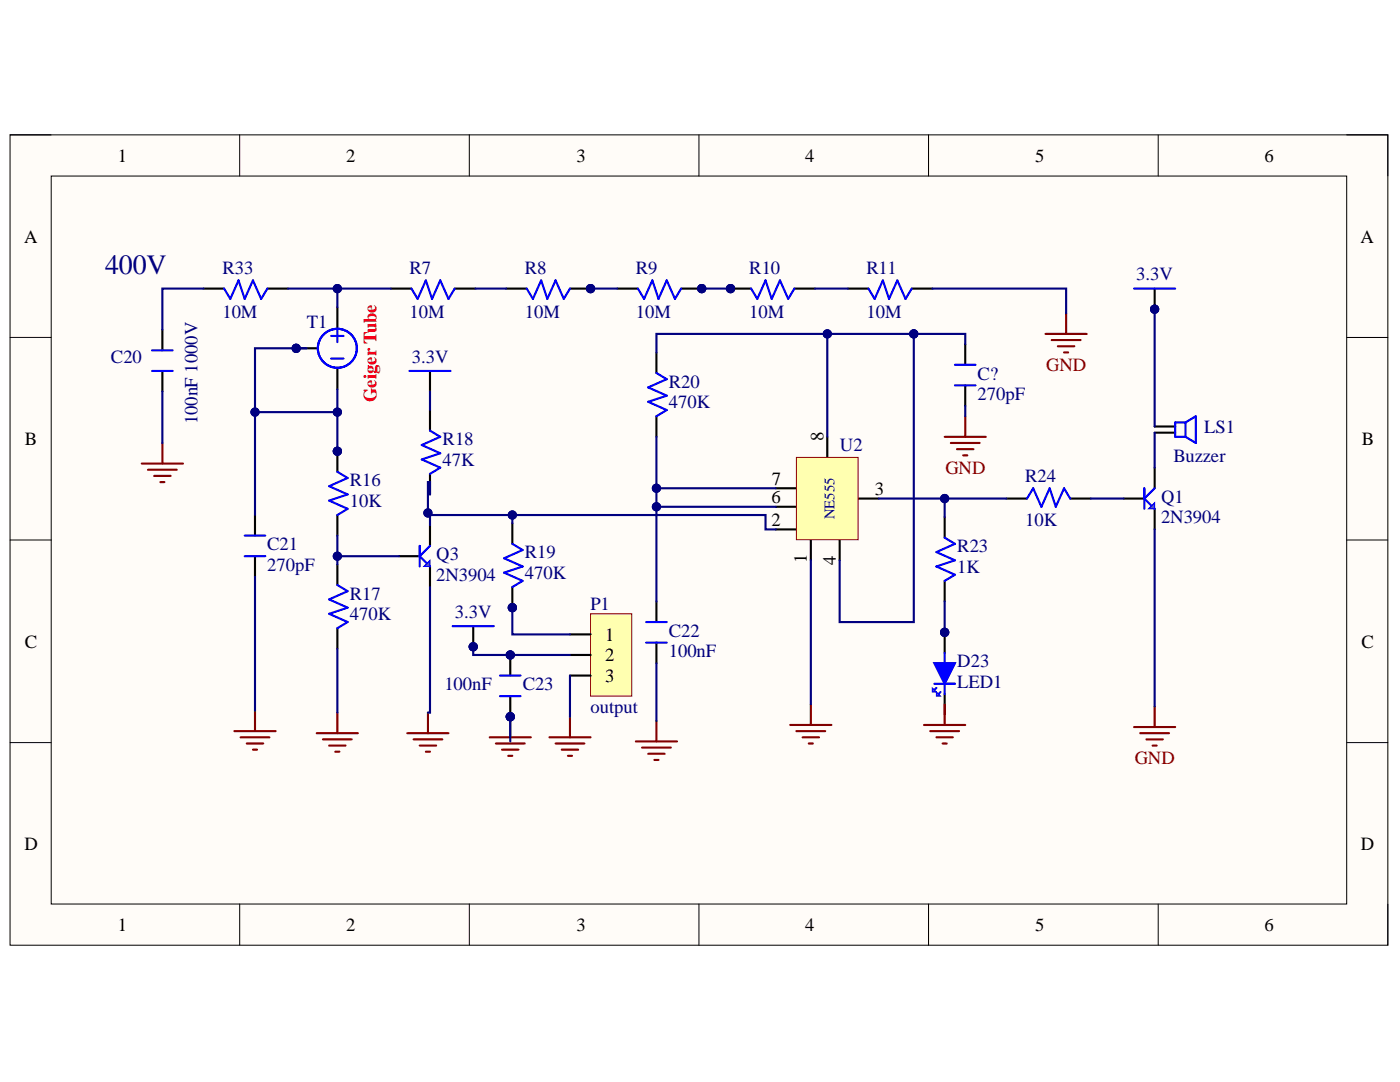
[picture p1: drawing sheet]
<svg xmlns="http://www.w3.org/2000/svg" width="279mm" height="216mm" viewBox="0 0 279 216" stroke-linecap="round" stroke-linejoin="round" font-family="sans-serif">
<defs><g id="words">
<text font-size="5.6" fill="#000080" x="21" y="54.8">400V</text>
<g font-size="3.7">
<text x="23.5" y="32.3">1</text>
<text x="69.1" y="32.3">2</text>
<text x="115.1" y="32.3">3</text>
<text x="160.7" y="32.3">4</text>
<text x="206.6" y="32.3">5</text>
<text x="252.3" y="32.3">6</text>
<text x="4.8" y="48.4">A</text>
<text x="271.5" y="48.4">A</text>
<text x="5" y="88.8">B</text>
<text x="164.3" y="88" transform="rotate(-90 164.3 88)">8</text>
<text x="271.8" y="88.8">B</text>
<text x="166.4" y="95.8" transform="rotate(-90 166.4 95.8)">8</text>
<text x="153.9" y="100.3">6</text>
<text x="154" y="96.7">7</text>
<text x="174.6" y="98.7">3</text>
<text x="153.9" y="104.9">2</text>
<text x="168.8" y="104.8" transform="rotate(-90 168.8 104.8)">4</text>
<text x="161" y="112.4" transform="rotate(-90 161 112.4)">1</text>
<text x="166.8" y="112.7" transform="rotate(-90 166.8 112.7)">4</text>
<text x="5" y="129.2">C</text>
<text x="120.8" y="127.9">1</text>
<text x="120.8" y="131.9">2</text>
<text x="271.7" y="129.2">C</text>
<text x="120.8" y="136.1">3</text>
<text x="4.9" y="169.7">D</text>
<text x="271.6" y="169.7">D</text>
<text x="23.5" y="185.8">1</text>
<text x="69.1" y="185.8">2</text>
<text x="115.1" y="185.8">3</text>
<text x="160.7" y="185.8">4</text>
<text x="206.6" y="185.8">5</text>
<text x="252.3" y="185.8">6</text>
</g>
<g font-size="3.7" fill="#000080">
<text x="44.4" y="54.8">R33</text>
<text x="81.7" y="54.8">R7</text>
<text x="104.7" y="54.8">R8</text>
<text x="126.9" y="54.8">R9</text>
<text x="149.5" y="54.8">R10</text>
<text x="173" y="54.8">R11</text>
<text x="226.7" y="55.9">3.3V</text>
<text x="44.4" y="63.4">10M</text>
<text x="61.2" y="65.4">T1</text>
<text x="81.7" y="63.4">10M</text>
<text x="104.7" y="63.4">10M</text>
<text x="126.9" y="63.4">10M</text>
<text x="149.5" y="63.4">10M</text>
<text x="173" y="63.4">10M</text>
<text x="22.1" y="72.4">C20</text>
<text x="82.2" y="72.4">3.3V</text>
<text x="133.5" y="77.3">R20</text>
<text x="195.1" y="75.7">C?</text>
<text x="133.5" y="81.5">470K</text>
<text x="195.1" y="79.8">270pF</text>
<text x="39.4" y="84.7" transform="rotate(-90 39.4 84.7)">100nF 1000V</text>
<text x="88.3" y="88.8">R18</text>
<text x="240.3" y="86.4">LS1</text>
<text x="88.3" y="93">47K</text>
<text x="167.6" y="90.1">U2</text>
<text x="234.2" y="92.1">Buzzer</text>
<text x="69.8" y="97">R16</text>
<text x="69.8" y="101.2">10K</text>
<text x="204.6" y="96.3">R24</text>
<text x="231.7" y="100.3">Q1</text>
<text x="204.6" y="104.9">10K</text>
<text x="231.7" y="104.5">2N3904</text>
<text x="53.3" y="109.8">C21</text>
<text x="53.3" y="113.9">270pF</text>
<text x="87.1" y="111.8">Q3</text>
<text x="104.7" y="111.4">R19</text>
<text x="191.1" y="110.2">R23</text>
<text x="69.8" y="119.7">R17</text>
<text x="87.1" y="116">2N3904</text>
<text x="104.7" y="115.5">470K</text>
<text x="191.1" y="114.3">1K</text>
<text x="69.8" y="123.7">470K</text>
<text x="90.8" y="123.3">3.3V</text>
<text x="117.8" y="121.7">P1</text>
<text x="133.5" y="127">C22</text>
<text x="133.5" y="131.2">100nF</text>
<text x="88.7" y="137.7">100nF</text>
<text x="104.3" y="137.7">C23</text>
<text x="191.1" y="133.2">D23</text>
<text x="191.1" y="137.3">LED1</text>
<text x="117.8" y="142.2">output</text>
</g>
<g font-size="3.7" fill="#800000">
<text x="208.8" y="74">GND</text>
<text x="188.7" y="94.6">GND</text>
<text x="226.5" y="152.5">GND</text>
</g>
<text font-size="3.7" fill="#f00" x="75.2" y="80.2" transform="rotate(-90 75.2 80.2)">Geiger Tube</text>
<text font-size="3" fill="#000080" x="166.5" y="103.6" transform="rotate(-90 166.5 103.6)">NE555</text>
</g></defs>
<path d="M2 26.9h275v161.7h-275z" fill-rule="evenodd" fill="#fffcf8"/>
<path d="M2 26.9h275v161.7h-275z" fill="none" stroke="#000" stroke-width=".2"/>
<path d="M10.2 35.1h258.6v145.3h-258.6z" fill-rule="evenodd" fill="#fffcf8"/>
<g fill="none" stroke="#000" stroke-width=".2">
<path d="M2 26.9h8.2M10.2 35.1h258.6v145.3h-258.6zM47.8 26.9v8.2M93.7 26.9v8.2M139.5 26.9v8.2M185.3 26.9v8.2M231.1 26.9v8.2M268.8 26.9h8.2v8.2M2 67.3h8.2M268.8 67.3h8.2M2 107.8h8.2M268.8 107.8h8.2"/>
<path d="M2 148.2h8.2M268.8 148.2h8.2M47.8 180.4v8.2M93.7 180.4v8.2M139.5 180.4v8.2M185.3 180.4v8.2M231.1 180.4v8.2M277 180.4v8.2"/>
</g>
<path d="M40.6 57.6h4.1M53.4 57.6h4.1M32.4 65.8v4.1M32.4 74v4.1" fill="none" stroke="#000" stroke-width=".42"/>
<path d="M44.7 57.6l1.3 2 1.6-3.7 1.2 3.7 1.7-3.7 1.6 3.7 1.3-2M30.3 74h4.2M30.3 69.9h4.2" fill="none" stroke="#00f" stroke-width=".42"/>
<circle cx="67.3" cy="90" r=".82" fill="#000080"/>
<circle cx="67.3" cy="90" r=".82" fill="none" stroke="#000080" stroke-width=".2"/>
<path d="M67.3 90v4.1" fill="none" stroke="#000" stroke-width=".42"/>
<circle cx="67.3" cy="90" r=".82" fill="#000080"/>
<circle cx="67.3" cy="90" r=".82" fill="none" stroke="#000080" stroke-width=".2"/>
<path d="M50.9 102.8v4.1M50.9 111v4.1M67.3 102.8v4.1M67.3 112.6v4.1M79.6 111h4.2M85.8 104.8v4.1M85.8 113v4.1M67.3 125.4v4.1" fill="none" stroke="#000" stroke-width=".42"/>
<path d="M67.3 94.1l2.1 1.3-3.7 1.6 3.7 1.7-3.7 1.2 3.7 1.6-2.1 1.3M48.8 111h4.1M48.8 106.9h4.1M67.3 116.7l2.1 1.3-3.7 1.6 3.7 1.6-3.7 1.3 3.7 1.6-2.1 1.3M83.8 108.9v4.1M85.8 108.9l-2 2.1 2 2" fill="none" stroke="#00f" stroke-width=".42"/>
<path d="M84.6 113l1.2-1.2v1.2z" fill="#90f"/>
<path d="M84.6 113l1.2-1.2v1.2z" fill="none" stroke="#00f" stroke-width=".2"/>
<path d="M85.8 81.8v4.1M85.8 94.6v4.1" fill="none" stroke="#000" stroke-width=".42"/>
<path d="M85.8 85.9l2.1 1.3-3.7 1.6 3.7 1.6-3.7 1.3 3.7 1.6-2.1 1.3" fill="none" stroke="#00f" stroke-width=".42"/>
<g fill="none" stroke="#800000" stroke-width=".42">
<path d="M28.3 92.5h8.2M29.5 93.7h5.8M30.8 95h3.2M32 96.2h.8M32.4 88.4v4.1M46.8 145.9h8.2M48 147.1h5.8M49.2 148.4h3.3M50.5 149.6h.8M50.9 141.8v4.1M63.2 146.3h8.2M64.4 147.5h5.8"/>
<path d="M65.7 148.8h3.3M66.9 150h.8M67.3 142.2v4.1M81.3 146.3h8.2M82.5 147.5h5.8M83.8 148.8h3.2M85 150h.8M85.4 142.2v4.1"/>
</g>
<circle cx="102.2" cy="121.2" r=".82" fill="#000080"/>
<circle cx="102.2" cy="121.2" r=".82" fill="none" stroke="#000080" stroke-width=".2"/>
<path d="M102.2 104.4v4.1M102.2 117.1v4.1" fill="none" stroke="#000" stroke-width=".42"/>
<circle cx="102.2" cy="121.2" r=".82" fill="#000080"/>
<circle cx="102.2" cy="121.2" r=".82" fill="none" stroke="#000080" stroke-width=".2"/>
<path d="M131 74.4l2.1 1.3-3.7 1.6 3.7 1.6-3.7 1.3 3.7 1.6-2.1 1.3M102.2 108.5l2.1 1.2-3.7 1.7 3.7 1.6-3.7 1.3 3.7 1.6-2.1 1.2M128.9 128.2h4.2M128.9 124.1h4.2" fill="none" stroke="#00f" stroke-width=".42"/>
<path d="M131 70.3v4.1M131 83.1v4.1M154.8 97.4h4.1M165.1 87.2v4.1M171.3 99.5h4.1M154.8 105.6h4.1M154.8 101.1h4.1M161.8 107.7v4.1M167.6 107.7v4.1M131 120v4.1M131 128.2v4.1" fill="none" stroke="#000" stroke-width=".42"/>
<path d="M158.9 91.3h12.4v16.4h-12.4z" fill-rule="evenodd" fill="#ffffb0"/>
<path d="M158.9 91.3h12.4v16.4h-12.4z" fill="none" stroke="#800000" stroke-width=".2"/>
<path d="M192.6 68.7v4.1M192.6 76.9v4.1M188.5 103.2v4.1M188.5 115.9v4.1" fill="none" stroke="#000" stroke-width=".42"/>
<path d="M190.6 76.9h4.1M190.6 72.8h4.1M188.5 107.3l2.1 1.2-3.7 1.7 3.7 1.6-3.7 1.2 3.7 1.7-2.1 1.2" fill="none" stroke="#00f" stroke-width=".42"/>
<g fill="none" stroke="#800000" stroke-width=".42">
<path d="M188.5 87.2h8.2M189.8 88.4h5.7M191 89.6h3.3M192.2 90.9h.8M192.6 83.1v4.1M126.9 147.9h8.2M128.1 149.2h5.8M129.4 150.4h3.2M130.6 151.6h.8M131 143.8v4.1M157.7 144.7h8.2M158.9 145.9h5.8"/>
<path d="M160.2 147.1h3.3M161.4 148.4h.8M161.8 140.6v4.1"/>
</g>
<circle cx="188.5" cy="126.2" r=".82" fill="#000080"/>
<circle cx="188.5" cy="126.2" r=".82" fill="none" stroke="#000080" stroke-width=".2"/>
<path d="M188.5 126.2v4.1M188.5 138.5v4.1" fill="none" stroke="#000" stroke-width=".42"/>
<circle cx="188.5" cy="126.2" r=".82" fill="#000080"/>
<circle cx="188.5" cy="126.2" r=".82" fill="none" stroke="#000080" stroke-width=".2"/>
<path d="M188.5 130.3v2" fill="none" stroke="#00f" stroke-width=".42"/>
<path d="M186.5 132.3h4.1l-2.1 4.1z" fill="#00f"/>
<path d="M186.5 132.3h4.1l-2.1 4.1zM186.5 136.4h4.1M186.9 137.3l-.4 .4M188.5 136.4v2.1" fill="none" stroke="#00f" stroke-width=".42"/>
<path d="M186.1 137.3l.8 .8h-.8z" fill="#90f"/>
<path d="M186.1 137.3l.8 .8h-.8z" fill="none" stroke="#00f" stroke-width=".2"/>
<path d="M187.7 138.1l-.4 .4" fill="none" stroke="#00f" stroke-width=".42"/>
<path d="M186.9 138.1l.8 .8h-.8z" fill="#90f"/>
<path d="M186.9 138.1l.8 .8h-.8z" fill="none" stroke="#00f" stroke-width=".2"/>
<path d="M184.4 144.7h8.2M185.7 145.9h5.7M186.9 147.1h3.3M188.1 148.4h.8M188.5 140.6v4.1" fill="none" stroke="#800000" stroke-width=".42"/>
<path d="M200.8 99.5h4.2M213.6 99.5h4.1M224.3 99.5h4.1M230.4 93.3v4.1M230.4 101.5v4.1" fill="none" stroke="#000" stroke-width=".42"/>
<path d="M205 99.5l1.2-2.1 1.6 3.7 1.7-3.7 1.2 3.7 1.7-3.7 1.2 2.1M228.4 97.4v4.1M230.4 97.4l-2 2.1 2 2" fill="none" stroke="#00f" stroke-width=".42"/>
<path d="M229.2 101.5l1.2-1.2v1.2z" fill="#90f"/>
<path d="M229.2 101.5l1.2-1.2v1.2z" fill="none" stroke="#00f" stroke-width=".2"/>
<path d="M78 57.6h4.1M90.7 57.6h4.1M230.4 85.1h4.1M230.4 86.3h4.1" fill="none" stroke="#000" stroke-width=".42"/>
<path d="M82.1 57.6l1.2 2 1.7-3.7 1.2 3.7 1.7-3.7 1.6 3.7 1.2-2M236.6 84.3h-2.1v2.9h2.1M236.6 84.3v2.9M236.6 84.3l2-1.2v5.3l-2-1.2" fill="none" stroke="#00f" stroke-width=".42"/>
<path d="M226.3 145.1h8.2M227.5 146.3h5.8M228.8 147.5h3.3M230 148.8h.8M230.4 141v4.1" fill="none" stroke="#800000" stroke-width=".42"/>
<circle cx="117.9" cy="57.6" r=".82" fill="#000080"/>
<circle cx="117.9" cy="57.6" r=".82" fill="none" stroke="#000080" stroke-width=".2"/>
<path d="M113.7 57.6h4.2" fill="none" stroke="#000" stroke-width=".42"/>
<circle cx="117.9" cy="57.6" r=".82" fill="#000080"/>
<circle cx="117.9" cy="57.6" r=".82" fill="none" stroke="#000080" stroke-width=".2"/>
<path d="M101 57.6h4.1" fill="none" stroke="#000" stroke-width=".42"/>
<path d="M105.1 57.6l1.3 2 1.6-3.7 1.2 3.7 1.7-3.7 1.6 3.7 1.2-2" fill="none" stroke="#00f" stroke-width=".42"/>
<circle cx="140" cy="57.6" r=".82" fill="#000080"/>
<circle cx="140" cy="57.6" r=".82" fill="none" stroke="#000080" stroke-width=".2"/>
<path d="M135.9 57.6h4.1" fill="none" stroke="#000" stroke-width=".42"/>
<circle cx="140" cy="57.6" r=".82" fill="#000080"/>
<circle cx="140" cy="57.6" r=".82" fill="none" stroke="#000080" stroke-width=".2"/>
<path d="M123.2 57.6h4.1" fill="none" stroke="#000" stroke-width=".42"/>
<path d="M127.3 57.6l1.2 2 1.7-3.7 1.2 3.7 1.7-3.7 1.6 3.7 1.2-2" fill="none" stroke="#00f" stroke-width=".42"/>
<circle cx="145.8" cy="57.6" r=".82" fill="#000080"/>
<circle cx="145.8" cy="57.6" r=".82" fill="none" stroke="#000080" stroke-width=".2"/>
<path d="M145.8 57.6h4.1M158.5 57.6h4.1" fill="none" stroke="#000" stroke-width=".42"/>
<circle cx="145.8" cy="57.6" r=".82" fill="#000080"/>
<circle cx="145.8" cy="57.6" r=".82" fill="none" stroke="#000080" stroke-width=".2"/>
<path d="M149.9 57.6l1.2 2 1.7-3.7 1.2 3.7 1.7-3.7 1.6 3.7 1.2-2M173.3 57.6l1.3 2 1.6-3.7 1.2 3.7 1.7-3.7 1.6 3.7 1.3-2" fill="none" stroke="#00f" stroke-width=".42"/>
<path d="M169.2 57.6h4.1M182 57.6h4.1" fill="none" stroke="#000" stroke-width=".42"/>
<path d="M208.7 66.6h8.2M209.9 67.9h5.7M211.1 69.1h3.3M212.4 70.3h.8M212.8 62.5v4.1" fill="none" stroke="#800000" stroke-width=".42"/>
<path d="M117.9 122.5h8.2v16.4h-8.2z" fill-rule="evenodd" fill="#ffffb0"/>
<path d="M117.9 122.5h8.2v16.4h-8.2z" fill="none" stroke="#800000" stroke-width=".2"/>
<path d="M113.7 126.6h4.2M113.7 130.7h4.2M113.7 134.8h4.2" fill="none" stroke="#000" stroke-width=".42"/>
<path d="M109.6 147.1h8.3M110.9 148.4h5.7M112.1 149.6h3.3M113.3 150.8h.9M113.7 143v4.1" fill="none" stroke="#800000" stroke-width=".42"/>
<circle cx="101.8" cy="143" r=".82" fill="#000080"/>
<circle cx="101.8" cy="143" r=".82" fill="none" stroke="#000080" stroke-width=".2"/>
<circle cx="101.8" cy="130.7" r=".82" fill="#000080"/>
<circle cx="101.8" cy="130.7" r=".82" fill="none" stroke="#000080" stroke-width=".2"/>
<path d="M101.8 138.9v4.1" fill="none" stroke="#000" stroke-width=".42"/>
<circle cx="101.8" cy="143" r=".82" fill="#000080"/>
<circle cx="101.8" cy="143" r=".82" fill="none" stroke="#000080" stroke-width=".2"/>
<path d="M101.8 130.7v4.1" fill="none" stroke="#000" stroke-width=".42"/>
<circle cx="101.8" cy="130.7" r=".82" fill="#000080"/>
<circle cx="101.8" cy="130.7" r=".82" fill="none" stroke="#000080" stroke-width=".2"/>
<path d="M99.8 138.9h4.1M99.8 134.8h4.1" fill="none" stroke="#00f" stroke-width=".42"/>
<path d="M97.7 147.1h8.2M99 148.4h5.7M100.2 149.6h3.3M101.4 150.8h.8M101.8 143v4.1" fill="none" stroke="#800000" stroke-width=".42"/>
<circle cx="101.8" cy="143" r=".82" fill="#000080"/>
<circle cx="101.8" cy="143" r=".82" fill="none" stroke="#000080" stroke-width=".2"/>
<circle cx="59.1" cy="69.5" r=".82" fill="#000080"/>
<circle cx="59.1" cy="69.5" r=".82" fill="none" stroke="#000080" stroke-width=".2"/>
<path d="M59.1 69.5h4.1M67.3 61.3v4.1M67.3 73.6v4.1" fill="none" stroke="#000" stroke-width=".42"/>
<path d="M66.1 67h2.5M67.3 65.8v2.5" fill="none" stroke="#00f" stroke-width=".42"/>
<circle cx="59.1" cy="69.5" r=".82" fill="#000080"/>
<circle cx="59.1" cy="69.5" r=".82" fill="none" stroke="#000080" stroke-width=".2"/>
<g fill="none" stroke="#00f" stroke-width=".42">
<path d="M66.1 71.6h2.5"/>
<circle cx="67.3" cy="69.5" r="3.9"/>
</g>
<circle cx="94.4" cy="129.1" r=".82" fill="#000080"/>
<circle cx="94.4" cy="129.1" r=".82" fill="none" stroke="#000080" stroke-width=".2"/>
<path d="M94.4 124.9v4.1" fill="none" stroke="#000" stroke-width=".42"/>
<circle cx="94.4" cy="129.1" r=".82" fill="#000080"/>
<circle cx="94.4" cy="129.1" r=".82" fill="none" stroke="#000080" stroke-width=".2"/>
<path d="M81.7 74h8.2M90.3 124.9h8.2" fill="none" stroke="#00f" stroke-width=".42"/>
<path d="M85.8 74v4.1" fill="none" stroke="#000" stroke-width=".42"/>
<circle cx="230.4" cy="61.7" r=".82" fill="#000080"/>
<circle cx="230.4" cy="61.7" r=".82" fill="none" stroke="#000080" stroke-width=".2"/>
<path d="M230.4 57.6v4.1" fill="none" stroke="#000" stroke-width=".42"/>
<circle cx="230.4" cy="61.7" r=".82" fill="#000080"/>
<circle cx="230.4" cy="61.7" r=".82" fill="none" stroke="#000080" stroke-width=".2"/>
<path d="M226.3 57.6h8.2" fill="none" stroke="#00f" stroke-width=".42"/>
<path d="M50.9 82.2h16.4" fill="none" stroke="#000080" stroke-width=".42"/>
<circle cx="67.3" cy="82.2" r=".82" fill="#000080"/>
<circle cx="67.3" cy="82.2" r=".82" fill="none" stroke="#000080" stroke-width=".2"/>
<circle cx="50.9" cy="82.2" r=".82" fill="#000080"/>
<circle cx="50.9" cy="82.2" r=".82" fill="none" stroke="#000080" stroke-width=".2"/>
<path d="M50.9 115.1v26.7M67.3 111h12.3M67.3 129.5v12.7" fill="none" stroke="#000080" stroke-width=".42"/>
<circle cx="67.3" cy="111" r=".82" fill="#000080"/>
<circle cx="67.3" cy="111" r=".82" fill="none" stroke="#000080" stroke-width=".2"/>
<path d="M85.8 78.1v3.7M131 97.4h23.8M85.8 117.1v25.1h-.4" fill="none" stroke="#000080" stroke-width=".42"/>
<circle cx="131" cy="97.4" r=".82" fill="#000080"/>
<circle cx="131" cy="97.4" r=".82" fill="none" stroke="#000080" stroke-width=".2"/>
<path d="M154.8 101.1h-23.8v18.9" fill="none" stroke="#000080" stroke-width=".42"/>
<circle cx="131" cy="101.1" r=".82" fill="#000080"/>
<circle cx="131" cy="101.1" r=".82" fill="none" stroke="#000080" stroke-width=".2"/>
<path d="M182.4 66.6v57.5h-14.8v-12.3" fill="none" stroke="#000080" stroke-width=".42"/>
<circle cx="182.4" cy="66.6" r=".82" fill="#000080"/>
<circle cx="182.4" cy="66.6" r=".82" fill="none" stroke="#000080" stroke-width=".2"/>
<path d="M182.4 66.6h10.2v2.1" fill="none" stroke="#000080" stroke-width=".42"/>
<circle cx="182.4" cy="66.6" r=".82" fill="#000080"/>
<circle cx="182.4" cy="66.6" r=".82" fill="none" stroke="#000080" stroke-width=".2"/>
<path d="M192.6 81v2.1M161.8 111.8v28.8M131 132.3v11.5M188.5 120v6.6" fill="none" stroke="#000080" stroke-width=".42"/>
<circle cx="188.5" cy="126.2" r=".82" fill="#000080"/>
<circle cx="188.5" cy="126.2" r=".82" fill="none" stroke="#000080" stroke-width=".2"/>
<path d="M188.5 99.5v3.7M217.7 99.5h6.6" fill="none" stroke="#000080" stroke-width=".42"/>
<circle cx="188.5" cy="99.5" r=".82" fill="#000080"/>
<circle cx="188.5" cy="99.5" r=".82" fill="none" stroke="#000080" stroke-width=".2"/>
<path d="M67.3 57.6h10.7M230.4 86.3v7M230.4 105.6v35.4" fill="none" stroke="#000080" stroke-width=".42"/>
<circle cx="67.3" cy="57.6" r=".82" fill="#000080"/>
<circle cx="67.3" cy="57.6" r=".82" fill="none" stroke="#000080" stroke-width=".2"/>
<path d="M94.8 57.6h6.2M117.4 57.6h5.8" fill="none" stroke="#000080" stroke-width=".42"/>
<circle cx="117.9" cy="57.6" r=".82" fill="#000080"/>
<circle cx="117.9" cy="57.6" r=".82" fill="none" stroke="#000080" stroke-width=".2"/>
<path d="M139.6 57.6h6.6" fill="none" stroke="#000080" stroke-width=".42"/>
<circle cx="140" cy="57.6" r=".82" fill="#000080"/>
<circle cx="140" cy="57.6" r=".82" fill="none" stroke="#000080" stroke-width=".2"/>
<circle cx="145.8" cy="57.6" r=".82" fill="#000080"/>
<circle cx="145.8" cy="57.6" r=".82" fill="none" stroke="#000080" stroke-width=".2"/>
<path d="M162.6 57.6h6.6M186.1 57.6h26.7v4.9M113.7 134.8v8.2M101.8 143v4.9" fill="none" stroke="#000080" stroke-width=".42"/>
<circle cx="101.8" cy="143" r=".82" fill="#000080"/>
<circle cx="101.8" cy="143" r=".82" fill="none" stroke="#000080" stroke-width=".2"/>
<path d="M102.2 120.8v5.8h11.5" fill="none" stroke="#000080" stroke-width=".42"/>
<circle cx="102.2" cy="121.2" r=".82" fill="#000080"/>
<circle cx="102.2" cy="121.2" r=".82" fill="none" stroke="#000080" stroke-width=".2"/>
<path d="M94.4 128.6v2.1h19.3" fill="none" stroke="#000080" stroke-width=".42"/>
<circle cx="94.4" cy="129.1" r=".82" fill="#000080"/>
<circle cx="94.4" cy="129.1" r=".82" fill="none" stroke="#000080" stroke-width=".2"/>
<circle cx="101.8" cy="130.7" r=".82" fill="#000080"/>
<circle cx="101.8" cy="130.7" r=".82" fill="none" stroke="#000080" stroke-width=".2"/>
<path d="M40.6 57.6h-8.2v8.2M57.5 57.6h9.8v3.7M32.4 78.1v10.3" fill="none" stroke="#000080" stroke-width=".42"/>
<circle cx="67.3" cy="57.6" r=".82" fill="#000080"/>
<circle cx="67.3" cy="57.6" r=".82" fill="none" stroke="#000080" stroke-width=".2"/>
<path d="M230.4 61.3v23.8" fill="none" stroke="#000080" stroke-width=".42"/>
<circle cx="230.4" cy="61.7" r=".82" fill="#000080"/>
<circle cx="230.4" cy="61.7" r=".82" fill="none" stroke="#000080" stroke-width=".2"/>
<path d="M61.2 69.5h-10.3v33.3" fill="none" stroke="#000080" stroke-width=".42"/>
<circle cx="59.1" cy="69.5" r=".82" fill="#000080"/>
<circle cx="59.1" cy="69.5" r=".82" fill="none" stroke="#000080" stroke-width=".2"/>
<circle cx="50.9" cy="82.2" r=".82" fill="#000080"/>
<circle cx="50.9" cy="82.2" r=".82" fill="none" stroke="#000080" stroke-width=".2"/>
<path d="M175.4 99.5h25.4" fill="none" stroke="#000080" stroke-width=".42"/>
<circle cx="188.5" cy="99.5" r=".82" fill="#000080"/>
<circle cx="188.5" cy="99.5" r=".82" fill="none" stroke="#000080" stroke-width=".2"/>
<path d="M67.3 106.9v5.7" fill="none" stroke="#000080" stroke-width=".42"/>
<circle cx="67.3" cy="111" r=".82" fill="#000080"/>
<circle cx="67.3" cy="111" r=".82" fill="none" stroke="#000080" stroke-width=".2"/>
<path d="M67.3 77.7v12.7" fill="none" stroke="#000080" stroke-width=".42"/>
<circle cx="67.3" cy="82.2" r=".82" fill="#000080"/>
<circle cx="67.3" cy="82.2" r=".82" fill="none" stroke="#000080" stroke-width=".2"/>
<circle cx="67.3" cy="90" r=".82" fill="#000080"/>
<circle cx="67.3" cy="90" r=".82" fill="none" stroke="#000080" stroke-width=".2"/>
<path d="M131 87.2v13.9" fill="none" stroke="#000080" stroke-width=".42"/>
<circle cx="131" cy="101.1" r=".82" fill="#000080"/>
<circle cx="131" cy="101.1" r=".82" fill="none" stroke="#000080" stroke-width=".2"/>
<circle cx="131" cy="97.4" r=".82" fill="#000080"/>
<circle cx="131" cy="97.4" r=".82" fill="none" stroke="#000080" stroke-width=".2"/>
<path d="M85.4 102.4h.4v2.4" fill="none" stroke="#000080" stroke-width=".42"/>
<circle cx="85.4" cy="102.4" r=".82" fill="#000080"/>
<circle cx="85.4" cy="102.4" r=".82" fill="none" stroke="#000080" stroke-width=".2"/>
<path d="M102.2 102.8v1.6" fill="none" stroke="#000080" stroke-width=".42"/>
<circle cx="102.2" cy="102.8" r=".82" fill="#000080"/>
<circle cx="102.2" cy="102.8" r=".82" fill="none" stroke="#000080" stroke-width=".2"/>
<path d="M85.8 98.7v-2.5h-.4v6.6h67.4v2.8h2" fill="none" stroke="#000080" stroke-width=".42"/>
<circle cx="102.2" cy="102.8" r=".82" fill="#000080"/>
<circle cx="102.2" cy="102.8" r=".82" fill="none" stroke="#000080" stroke-width=".2"/>
<circle cx="85.4" cy="102.4" r=".82" fill="#000080"/>
<circle cx="85.4" cy="102.4" r=".82" fill="none" stroke="#000080" stroke-width=".2"/>
<path d="M165.1 66.6v20.6" fill="none" stroke="#000080" stroke-width=".42"/>
<circle cx="165.1" cy="66.6" r=".82" fill="#000080"/>
<circle cx="165.1" cy="66.6" r=".82" fill="none" stroke="#000080" stroke-width=".2"/>
<path d="M182.4 66.6h-51.4v3.7" fill="none" stroke="#000080" stroke-width=".42"/>
<circle cx="165.1" cy="66.6" r=".82" fill="#000080"/>
<circle cx="165.1" cy="66.6" r=".82" fill="none" stroke="#000080" stroke-width=".2"/>
<circle cx="182.4" cy="66.6" r=".82" fill="#000080"/>
<circle cx="182.4" cy="66.6" r=".82" fill="none" stroke="#000080" stroke-width=".2"/>
<use href="#words"/>
</svg>
